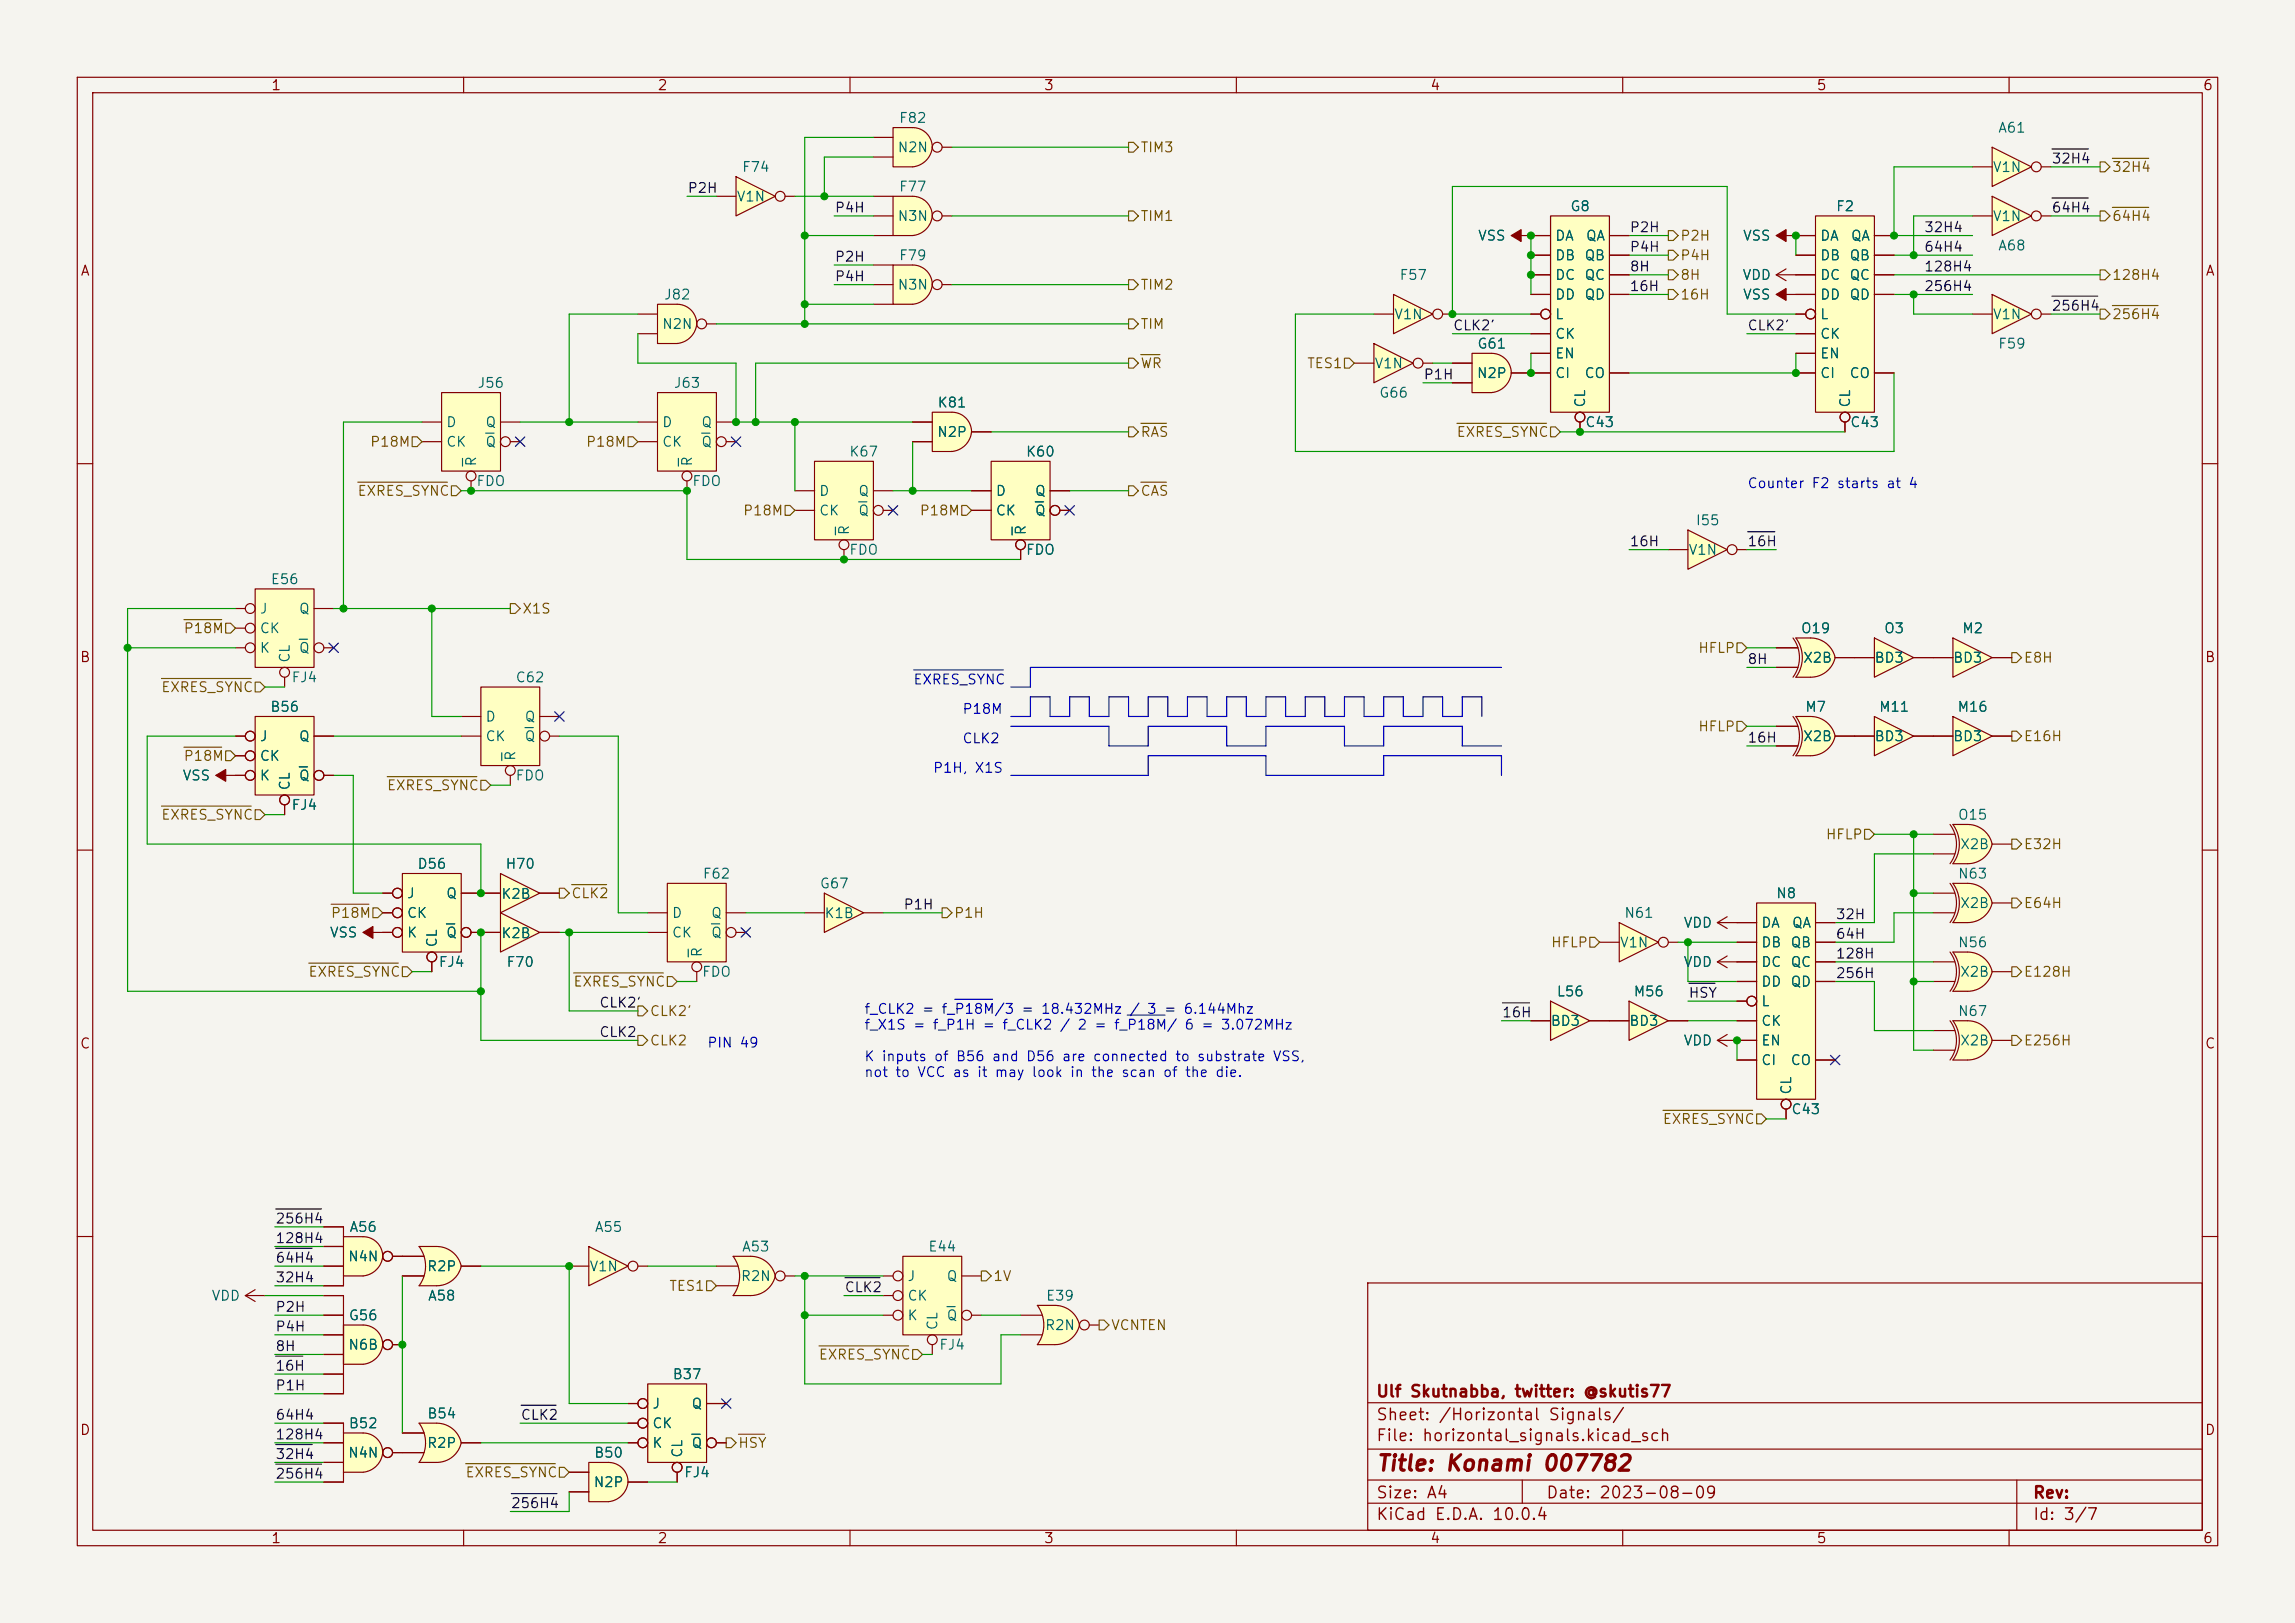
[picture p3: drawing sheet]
<svg xmlns="http://www.w3.org/2000/svg" width="297mm" height="210mm" viewBox="0 0 297 210" stroke-linecap="round" stroke-linejoin="round" font-family="sans-serif">
<defs><g id="words">
<text font-size="2" fill="#840000" x="178" y="190.8">Title: Konami 007782</text>
<g font-size="1.5" fill="#840000">
<text x="178" y="184.2">Sheet: /Horizontal Signals/</text>
<text x="178" y="181.2">Ulf Skutnabba, twitter: @skutis77</text>
<text x="178" y="186.9">File: horizontal_signals.kicad_sch</text>
<text x="178" y="197.1">KiCad E.D.A. 10.0.4</text>
<text x="178" y="194.3">Size: A4</text>
<text x="200" y="194.3">Date: 2023-08-09</text>
<text x="263" y="194.3">Rev:</text>
<text x="263" y="197.1">Id: 3/7</text>
</g>
<g font-size="1.3" fill="#840000">
<text x="35" y="12">1</text>
<text x="85" y="12">2</text>
<text x="135" y="12">3</text>
<text x="185" y="12">4</text>
<text x="235" y="12">5</text>
<text x="285" y="12">6</text>
<text x="10.3" y="36">A</text>
<text x="285.3" y="36">A</text>
<text x="10.3" y="86">B</text>
<text x="285.3" y="86">B</text>
<text x="10.3" y="136">C</text>
<text x="285.3" y="136">C</text>
<text x="10.3" y="186">D</text>
<text x="285.3" y="186">D</text>
<text x="35" y="200">1</text>
<text x="85" y="200">2</text>
<text x="135" y="200">3</text>
<text x="185" y="200">4</text>
<text x="235" y="200">5</text>
<text x="285" y="200">6</text>
</g>
<g font-size="1.3" fill="#006464">
<text x="116.3" y="16.2">F82</text>
<text x="258.5" y="17.5">A61</text>
<text x="95.9" y="22.6">F74</text>
<text x="116.1" y="20">N2N</text>
<text x="257.8" y="22.6">V1N</text>
<text x="95.2" y="26.4">V1N</text>
<text x="116.1" y="28.9">N3N</text>
<text x="116.3" y="25.1">F77</text>
<text x="203.1" y="27.6">G8</text>
<text x="237.5" y="27.6">F2</text>
<text x="257.8" y="28.9">V1N</text>
<text x="116.3" y="34">F79</text>
<text x="191.2" y="31.5">VSS</text>
<text x="201.2" y="31.5">DA</text>
<text x="201.2" y="34">DB</text>
<text x="205" y="34">QB</text>
<text x="205.1" y="31.5">QA</text>
<text x="225.5" y="31.5">VSS</text>
<text x="235.5" y="31.5">DA</text>
<text x="235.5" y="34">DB</text>
<text x="239.3" y="34">QB</text>
<text x="239.4" y="31.5">QA</text>
<text x="258.5" y="32.7">A68</text>
<text x="85.8" y="39.1">J82</text>
<text x="116.1" y="37.8">N3N</text>
<text x="180.3" y="41.6">V1N</text>
<text x="181" y="36.5">F57</text>
<text x="201.2" y="36.5">DC</text>
<text x="201.2" y="39.1">DD</text>
<text x="201.2" y="41.6">L</text>
<text x="205" y="36.5">QC</text>
<text x="205" y="39.1">QD</text>
<text x="225.4" y="36.5">VDD</text>
<text x="225.5" y="39.1">VSS</text>
<text x="235.5" y="36.5">DC</text>
<text x="235.5" y="39.1">DD</text>
<text x="235.5" y="41.6">L</text>
<text x="239.3" y="36.5">QC</text>
<text x="239.3" y="39.1">QD</text>
<text x="257.8" y="41.6">V1N</text>
<text x="85.6" y="42.9">N2N</text>
<text x="177.8" y="48">V1N</text>
<text x="191.1" y="45.4">G61</text>
<text x="201.2" y="44.2">CK</text>
<text x="201.2" y="46.7">EN</text>
<text x="235.5" y="44.2">CK</text>
<text x="235.5" y="46.7">EN</text>
<text x="258.5" y="45.4">F59</text>
<text x="61.7" y="50.5">J56</text>
<text x="87.1" y="50.5">J63</text>
<text x="121.2" y="53">K81</text>
<text x="178.4" y="51.8">G66</text>
<text x="191" y="49.2">N2P</text>
<text x="201.2" y="49.2">CI</text>
<text x="205" y="49.2">CO</text>
<text x="205.4" y="52.8" transform="rotate(-90 205.4 52.8)">CL</text>
<text x="235.5" y="49.2">CI</text>
<text x="239.3" y="49.2">CO</text>
<text x="239.7" y="52.8" transform="rotate(-90 239.7 52.8)">CL</text>
<text x="57.7" y="55.6">D</text>
<text x="57.7" y="58.1">CK</text>
<text x="62.7" y="55.6">Q</text>
<text x="62.7" y="58.1">Q</text>
<text x="85.6" y="55.6">D</text>
<text x="85.6" y="58.1">CK</text>
<text x="90.7" y="55.6">Q</text>
<text x="90.7" y="58.1">Q</text>
<text x="109.8" y="59.4">K67</text>
<text x="121.2" y="56.9">N2P</text>
<text x="132.7" y="59.4">K60</text>
<text x="205.1" y="55.6">C43</text>
<text x="239.4" y="55.6">C43</text>
<text x="61.6" y="63.2">FDO</text>
<text x="61.9" y="60.5" transform="rotate(-90 61.9 60.5)">R</text>
<text x="89.5" y="63.2">FDO</text>
<text x="89.9" y="60.5" transform="rotate(-90 89.9 60.5)">R</text>
<text x="105.9" y="64.5">D</text>
<text x="111" y="64.5">Q</text>
<text x="128.8" y="64.5">D</text>
<text x="133.8" y="64.5">Q</text>
<text x="105.9" y="67">CK</text>
<text x="110.2" y="69.3" transform="rotate(-90 110.2 69.3)">R</text>
<text x="111" y="67">Q</text>
<text x="128.8" y="67">CK</text>
<text x="133.1" y="69.3" transform="rotate(-90 133.1 69.3)">R</text>
<text x="133.8" y="67">Q</text>
<text x="219.4" y="68.3">I55</text>
<text x="34.9" y="75.9">E56</text>
<text x="109.8" y="72.1">FDO</text>
<text x="132.7" y="72.1">FDO</text>
<text x="218.4" y="72.1">V1N</text>
<text x="33.5" y="79.7">J</text>
<text x="33.5" y="82.3">CK</text>
<text x="38.6" y="79.7">Q</text>
<text x="233" y="82.3">O19</text>
<text x="243.7" y="82.3">O3</text>
<text x="253.8" y="82.3">M2</text>
<text x="33.5" y="84.8">K</text>
<text x="37.6" y="88.6">FJ4</text>
<text x="37.8" y="85.9" transform="rotate(-90 37.8 85.9)">CL</text>
<text x="38.6" y="84.8">Q</text>
<text x="66.6" y="88.6">C62</text>
<text x="233.3" y="86.1">X2B</text>
<text x="242.5" y="86.1">BD3</text>
<text x="252.7" y="86.1">BD3</text>
<text x="34.9" y="92.4">B56</text>
<text x="62.7" y="93.7">D</text>
<text x="67.8" y="93.7">Q</text>
<text x="233.5" y="92.4">M7</text>
<text x="243.1" y="92.4">M11</text>
<text x="253.2" y="92.4">M16</text>
<text x="23.5" y="101.3">VSS</text>
<text x="33.5" y="96.2">J</text>
<text x="33.5" y="98.8">CK</text>
<text x="33.5" y="101.3">K</text>
<text x="38.6" y="96.2">Q</text>
<text x="38.6" y="101.3">Q</text>
<text x="62.7" y="96.2">CK</text>
<text x="66.6" y="101.3">FDO</text>
<text x="67" y="98.6" transform="rotate(-90 67 98.6)">R</text>
<text x="67.8" y="96.2">Q</text>
<text x="233.3" y="96.2">X2B</text>
<text x="242.5" y="96.2">BD3</text>
<text x="252.7" y="96.2">BD3</text>
<text x="37.6" y="105.1">FJ4</text>
<text x="37.8" y="102.4" transform="rotate(-90 37.8 102.4)">CL</text>
<text x="253.3" y="106.4">O15</text>
<text x="53.9" y="112.7">D56</text>
<text x="65.3" y="112.7">H70</text>
<text x="253.6" y="110.2">X2B</text>
<text x="52.6" y="116.5">J</text>
<text x="52.6" y="119.1">CK</text>
<text x="57.6" y="116.5">Q</text>
<text x="64.8" y="116.6">K2B</text>
<text x="86.9" y="119.1">D</text>
<text x="90.9" y="114">F62</text>
<text x="91.9" y="119.1">Q</text>
<text x="106" y="115.3">G67</text>
<text x="106.6" y="119.1">K1B</text>
<text x="210.1" y="119.1">N61</text>
<text x="229.8" y="116.5">N8</text>
<text x="253.3" y="114">N63</text>
<text x="253.6" y="117.8">X2B</text>
<text x="42.6" y="121.6">VSS</text>
<text x="52.6" y="121.6">K</text>
<text x="56.7" y="125.4">FJ4</text>
<text x="56.9" y="122.7" transform="rotate(-90 56.9 122.7)">CL</text>
<text x="57.6" y="121.6">Q</text>
<text x="64.8" y="121.7">K2B</text>
<text x="65.5" y="125.4">F70</text>
<text x="86.9" y="121.6">CK</text>
<text x="91.1" y="124" transform="rotate(-90 91.1 124)">R</text>
<text x="91.9" y="121.6">Q</text>
<text x="209.5" y="122.9">V1N</text>
<text x="217.8" y="120.4">VDD</text>
<text x="217.8" y="125.4">VDD</text>
<text x="227.8" y="120.4">DA</text>
<text x="227.8" y="122.9">DB</text>
<text x="227.8" y="125.4">DC</text>
<text x="231.6" y="122.9">QB</text>
<text x="231.6" y="125.4">QC</text>
<text x="231.8" y="120.4">QA</text>
<text x="253.3" y="122.9">N56</text>
<text x="90.8" y="126.7">FDO</text>
<text x="201.4" y="129.2">L56</text>
<text x="211.3" y="129.2">M56</text>
<text x="227.8" y="128">DD</text>
<text x="227.8" y="130.5">L</text>
<text x="231.6" y="128">QD</text>
<text x="253.3" y="131.8">N67</text>
<text x="253.6" y="126.7">X2B</text>
<text x="200.6" y="133.1">BD3</text>
<text x="210.7" y="133.1">BD3</text>
<text x="217.8" y="135.6">VDD</text>
<text x="227.8" y="133.1">CK</text>
<text x="227.8" y="135.6">EN</text>
<text x="253.6" y="135.6">X2B</text>
<text x="227.8" y="138.1">CI</text>
<text x="231.6" y="138.1">CO</text>
<text x="232.1" y="141.7" transform="rotate(-90 232.1 141.7)">CL</text>
<text x="231.7" y="144.5">C43</text>
<text x="45.1" y="159.7">A56</text>
<text x="76.9" y="159.7">A55</text>
<text x="45" y="163.5">N4N</text>
<text x="55.2" y="164.8">R2P</text>
<text x="76.2" y="164.8">V1N</text>
<text x="95.8" y="166.1">R2N</text>
<text x="95.9" y="162.3">A53</text>
<text x="117.3" y="166.1">J</text>
<text x="120" y="162.3">E44</text>
<text x="122.4" y="166.1">Q</text>
<text x="27.3" y="168.6">VDD</text>
<text x="45" y="171.2">G56</text>
<text x="55.3" y="168.6">A58</text>
<text x="117.3" y="168.6">CK</text>
<text x="117.3" y="171.2">K</text>
<text x="121.6" y="172.2" transform="rotate(-90 121.6 172.2)">CL</text>
<text x="122.4" y="171.2">Q</text>
<text x="135.2" y="172.4">R2N</text>
<text x="135.3" y="168.6">E39</text>
<text x="45" y="175">N6B</text>
<text x="87" y="178.8">B37</text>
<text x="121.5" y="175">FJ4</text>
<text x="45" y="185.1">B52</text>
<text x="55.2" y="183.9">B54</text>
<text x="84.3" y="182.6">J</text>
<text x="84.3" y="185.1">CK</text>
<text x="89.4" y="182.6">Q</text>
<text x="45" y="188.9">N4N</text>
<text x="55.2" y="187.7">R2P</text>
<text x="76.8" y="188.9">B50</text>
<text x="84.3" y="187.7">K</text>
<text x="88.4" y="191.5">FJ4</text>
<text x="88.6" y="188.7" transform="rotate(-90 88.6 188.7)">CL</text>
<text x="89.4" y="187.7">Q</text>
<text x="76.7" y="192.7">N2P</text>
</g>
<g font-size="1.3" fill="#725600">
<text x="147.5" y="20">TIM3</text>
<text x="273.2" y="22.6">32H4</text>
<text x="147.5" y="28.9">TIM1</text>
<text x="273.2" y="28.9">64H4</text>
<text x="217.4" y="31.5">P2H</text>
<text x="217.4" y="34">P4H</text>
<text x="147.5" y="37.8">TIM2</text>
<text x="217.4" y="36.5">8H</text>
<text x="217.4" y="39.1">16H</text>
<text x="273.2" y="41.6">256H4</text>
<text x="273.2" y="36.5">128H4</text>
<text x="147.5" y="42.9">TIM</text>
<text x="147.5" y="48">WR</text>
<text x="169.1" y="48">TES1</text>
<text x="47.8" y="58.1">P18M</text>
<text x="75.7" y="58.1">P18M</text>
<text x="147.5" y="56.9">RAS</text>
<text x="188.4" y="56.9">EXRES_SYNC</text>
<text x="46.2" y="64.5">EXRES_SYNC</text>
<text x="147.5" y="64.5">CAS</text>
<text x="96.1" y="67">P18M</text>
<text x="118.9" y="67">P18M</text>
<text x="23.7" y="82.3">P18M</text>
<text x="67.5" y="79.7">X1S</text>
<text x="20.8" y="89.9">EXRES_SYNC</text>
<text x="219.7" y="84.8">HFLP</text>
<text x="261.8" y="86.1">E8H</text>
<text x="219.7" y="95">HFLP</text>
<text x="23.7" y="98.8">P18M</text>
<text x="261.8" y="96.2">E16H</text>
<text x="20.8" y="106.4">EXRES_SYNC</text>
<text x="50" y="102.6">EXRES_SYNC</text>
<text x="236.2" y="108.9">HFLP</text>
<text x="261.8" y="110.2">E32H</text>
<text x="42.7" y="119.1">P18M</text>
<text x="73.9" y="116.5">CLK2</text>
<text x="123.4" y="119.1">P1H</text>
<text x="261.8" y="117.8">E64H</text>
<text x="200.6" y="122.9">HFLP</text>
<text x="39.8" y="126.7">EXRES_SYNC</text>
<text x="74.1" y="128">EXRES_SYNC</text>
<text x="84" y="131.8">CLK2'</text>
<text x="261.8" y="126.7">E128H</text>
<text x="84" y="135.6">CLK2</text>
<text x="261.8" y="135.6">E256H</text>
<text x="215.1" y="145.8">EXRES_SYNC</text>
<text x="86.5" y="167.3">TES1</text>
<text x="128.5" y="166.1">1V</text>
<text x="143.7" y="172.4">VCNTEN</text>
<text x="105.9" y="176.2">EXRES_SYNC</text>
<text x="60.1" y="191.5">EXRES_SYNC</text>
<text x="95.4" y="187.7">HSY</text>
</g>
<g font-size="1.3" fill="#0f0f0f">
<text x="265.4" y="21.5">32H4</text>
<text x="88.9" y="25.3">P2H</text>
<text x="107.9" y="27.8">P4H</text>
<text x="265.4" y="27.8">64H4</text>
<text x="107.9" y="34.2">P2H</text>
<text x="210.8" y="35.4">8H</text>
<text x="210.8" y="30.4">P2H</text>
<text x="210.8" y="32.9">P4H</text>
<text x="248.9" y="35.4">128H4</text>
<text x="248.9" y="32.9">64H4</text>
<text x="248.9" y="30.4">32H4</text>
<text x="107.9" y="36.7">P4H</text>
<text x="210.8" y="38">16H</text>
<text x="248.9" y="38">256H4</text>
<text x="265.4" y="40.5">256H4</text>
<text x="188" y="43.1">CLK2'</text>
<text x="226.1" y="43.1">CLK2'</text>
<text x="184.1" y="49.4">P1H</text>
<text x="210.8" y="71">16H</text>
<text x="226.1" y="71">16H</text>
<text x="226.1" y="86.2">8H</text>
<text x="226.1" y="96.4">16H</text>
<text x="116.8" y="118">P1H</text>
<text x="237.5" y="119.3">32H</text>
<text x="237.5" y="121.8">64H</text>
<text x="237.5" y="124.3">128H</text>
<text x="77.5" y="130.7">CLK2'</text>
<text x="194.3" y="132">16H</text>
<text x="218.4" y="129.4">HSY</text>
<text x="237.5" y="126.9">256H</text>
<text x="77.5" y="134.5">CLK2</text>
<text x="35.6" y="158.6">256H4</text>
<text x="35.6" y="161.2">128H4</text>
<text x="35.6" y="166.2">32H4</text>
<text x="35.6" y="163.7">64H4</text>
<text x="109.2" y="167.5">CLK2</text>
<text x="35.6" y="170.1">P2H</text>
<text x="35.6" y="172.6">P4H</text>
<text x="35.6" y="175.1">8H</text>
<text x="35.6" y="177.7">16H</text>
<text x="35.6" y="180.2">P1H</text>
<text x="35.6" y="184">64H4</text>
<text x="67.3" y="184">CLK2</text>
<text x="35.6" y="186.6">128H4</text>
<text x="35.6" y="191.6">256H4</text>
<text x="35.6" y="189.1">32H4</text>
<text x="66" y="195.5">256H4</text>
</g>
<g font-size="1.3" fill="#0000c2">
<text x="226.1" y="63.5">Counter F2 starts at 4</text>
<text x="118.1" y="88.9">EXRES_SYNC</text>
<text x="124.5" y="92.7">P18M</text>
<text x="120.6" y="100.3">P1H, X1S</text>
<text x="124.5" y="96.5">CLK2</text>
<text x="111.8" y="131.5">f_CLK2 = f_P18M/3 = 18.432MHz / 3 = 6.144Mhz</text>
<text x="91.4" y="135.9">PIN 49</text>
<text x="111.8" y="133.5">f_X1S = f_P1H = f_CLK2 / 2 = f_P18M/ 6 = 3.072MHz</text>
<text x="111.8" y="137.6">K inputs of B56 and D56 are connected to substrate VSS,</text>
<text x="111.8" y="139.7">not to VCC as it may look in the scan of the die.</text>
</g>
</g></defs>
<path d="M0 0h297v210h-297z" fill="#f5f4ef" stroke="#f5f4ef" stroke-width=".13"/>
<g fill="none" stroke="#840000" stroke-width=".15">
<path d="M10 10h277v190h-277zM12 12h273v186h-273zM60 10v2M110 10v2M160 10v2M210 10v2M260 10v2M10 60h2M285 60h2M10 110h2M222.2 119.4l1.3 .7M222.2 119.4h2.6"/>
<path d="M223.5 118.6l-1.3 .8M285 110h2M10 160h2M177 166h108v32h-108zM285 160h2M60 198v2M110 198v2M160 198v2M177 194.5h108M177 191.5h108M177 187.5h108M177 181.5h108"/>
<path d="M197 191.5v3M210 198v2M260 198v2M261 191.5v6.5"/>
</g>
<path d="M57.1 50.8h7.7v10.2h-7.7z" fill="#ffffc2"/>
<g fill="none" stroke="#840000" stroke-width=".15">
<path d="M54.6 54.6h2.5M54.6 57.2h2.5M57.1 50.8h7.7v10.2h-7.7zM64.8 54.6h2.5M66 57.2h1.3M61 62.2v1.3"/>
<circle cx="65.4" cy="57.1" r=".63"/>
<circle cx="61" cy="61.6" r=".63"/>
</g>
<path d="M59.9 59.3v1M62.9 56h1" fill="none" stroke="#006464" stroke-width=".15"/>
<path d="M33 92.7h7.6v10.2h-7.6z" fill="#ffffc2"/>
<g fill="none" stroke="#840000" stroke-width=".15">
<path d="M30.5 95.3h1.2M30.5 97.8h1.2M33 92.7h7.6v10.2h-7.6zM40.6 95.3h2.6M30.5 100.3h1.2M36.8 104.1v1.3M41.9 100.3h1.3"/>
<circle cx="32.4" cy="97.8" r=".63"/>
<circle cx="32.4" cy="95.2" r=".63"/>
<circle cx="32.4" cy="100.3" r=".63"/>
<circle cx="36.8" cy="103.5" r=".63"/>
<circle cx="41.3" cy="100.3" r=".63"/>
</g>
<path d="M38.7 99.2h1.1" fill="none" stroke="#006464" stroke-width=".15"/>
<path d="M180.3 38.1l5.1 2.5-5.1 2.6z" fill="#ffffc2"/>
<g fill="none" stroke="#840000" stroke-width=".15">
<path d="M180.3 38.1l5.1 2.5-5.1 2.6zM177.8 40.6h2.5M186.7 40.6h1.3M27.9 100.3h2.6"/>
<circle cx="186.1" cy="40.6" r=".63"/>
</g>
<path d="M27.9 100.3l1.3-.7v1.5z" fill="#840000" stroke="#840000" stroke-width=".15"/>
<path d="M87.4 41.6l2.8 .3a2.82 2.82 0 0 1-2.6 2.6z" fill="#ffffc2" stroke="#ffffc2" stroke-width=".13"/>
<path d="M85.1 39.4h2.5v5.1h-2.5z" fill="#ffffc2"/>
<path d="M87.6 39.4a2.54 2.54 0 0 1 2.6 2.5h-2.6z" fill="#ffffc2" stroke="#ffffc2" stroke-width=".13"/>
<g fill="none" stroke="#840000" stroke-width=".15">
<path d="M85.1 39.4h2.5a2.51 2.51 0 0 1 2.5 2.1 2.51 2.51 0 0 1-1.8 2.8l-.7 .2h-2.5zM82.5 40.6h2.6M82.5 43.2h2.6M91.4 41.9h1.3"/>
<circle cx="90.8" cy="41.9" r=".63"/>
</g>
<path d="M64.8 118.1l5 2.6-5 2.5z" fill="#ffffc2"/>
<path d="M64.8 118.1l5 2.6-5 2.5zM62.2 120.7h2.6M69.8 120.7h2.6" fill="none" stroke="#840000" stroke-width=".15"/>
<path d="M64.8 113l5 2.6-5 2.5z" fill="#ffffc2"/>
<path d="M62.2 115.6h2.6M64.8 113l5 2.6-5 2.5zM69.8 115.6h2.6" fill="none" stroke="#840000" stroke-width=".15"/>
<path d="M85.1 50.8h7.6v10.2h-7.6z" fill="#ffffc2"/>
<g fill="none" stroke="#840000" stroke-width=".15">
<path d="M82.5 54.6h2.6M82.5 57.2h2.6M85.1 50.8h7.6v10.2h-7.6zM92.7 54.6h2.5M94 57.2h1.2M88.9 62.2v1.3M47 120.7h2.5"/>
<circle cx="93.3" cy="57.1" r=".63"/>
<circle cx="88.9" cy="61.6" r=".63"/>
</g>
<path d="M87.8 59.3v1M90.8 56h1.1" fill="none" stroke="#006464" stroke-width=".15"/>
<path d="M47 120.7l1.3-.8v1.5z" fill="#840000" stroke="#840000" stroke-width=".15"/>
<path d="M200.7 27.9h7.6v25.4h-7.6z" fill="#ffffc2"/>
<g fill="none" stroke="#840000" stroke-width=".15">
<path d="M198.1 30.5h2.6M198.1 33h2.6M198.1 35.6h2.6M198.1 38.1h2.6M200.7 27.9h7.6v25.4h-7.6zM208.3 30.5h2.5M208.3 33h2.5M208.3 35.6h2.5M208.3 38.1h2.5M198.1 40.6h1.3M198.1 43.2h2.6M198.1 45.7h2.6"/>
<path d="M198.1 48.3h2.6M204.5 54.6v1.3M208.3 48.3h2.5"/>
<circle cx="200" cy="40.6" r=".63"/>
<circle cx="204.5" cy="54" r=".63"/>
</g>
<path d="M62.2 88.9h7.6v10.2h-7.6z" fill="#ffffc2"/>
<g fill="none" stroke="#840000" stroke-width=".15">
<path d="M59.7 92.7h2.5M59.7 95.3h2.5M62.2 88.9h7.6v10.2h-7.6zM69.8 92.7h2.6M71.1 95.3h1.3M66 100.3v1.3"/>
<circle cx="66" cy="99.7" r=".63"/>
<circle cx="70.5" cy="95.2" r=".63"/>
</g>
<path d="M64.9 97.4v1M67.9 94.1h1.1" fill="none" stroke="#006464" stroke-width=".15"/>
<path d="M86.4 114.3h7.6v10.2h-7.6z" fill="#ffffc2"/>
<g fill="none" stroke="#840000" stroke-width=".15">
<path d="M83.8 118.1h2.6M86.4 114.3h7.6v10.2h-7.6zM94 118.1h2.5M83.8 120.7h2.6M90.2 125.7v1.3M95.2 120.7h1.3"/>
<circle cx="90.2" cy="125.1" r=".63"/>
<circle cx="94.6" cy="120.6" r=".63"/>
</g>
<path d="M92.1 119.5h1M89.1 122.8v1" fill="none" stroke="#006464" stroke-width=".15"/>
<path d="M52.1 113h7.6v10.2h-7.6z" fill="#ffffc2"/>
<g fill="none" stroke="#840000" stroke-width=".15">
<path d="M49.5 115.6h1.3M49.5 118.1h1.3M52.1 113h7.6v10.2h-7.6zM59.7 115.6h2.5M49.5 120.7h1.3M55.9 124.5v1.2M61 120.7h1.2"/>
<circle cx="51.4" cy="118.1" r=".63"/>
<circle cx="51.4" cy="115.6" r=".63"/>
<circle cx="51.4" cy="120.6" r=".63"/>
<circle cx="55.9" cy="123.8" r=".63"/>
<circle cx="60.3" cy="120.6" r=".63"/>
</g>
<path d="M57.8 119.5h1.1" fill="none" stroke="#006464" stroke-width=".15"/>
<g fill="#ffffc2">
<path d="M252.7 123.2h1.9z"/>
<path d="M252.7 123.2h1.9v5.1h-1.9a4.3 4.3 0 0 0 0-5.1z"/>
</g>
<g fill="#ffffc2" stroke="#ffffc2" stroke-width=".13">
<path d="M254.6 125l3.2 .7a3.2 3.2 0 0 1-3.2 2.6z"/>
<path d="M254.6 123.2a3.3 3.3 0 0 1 3.2 2.5l-3.2 .7z"/>
<path d="M192.8 48l2.8 .3a2.82 2.82 0 0 1-2.6 2.5z"/>
</g>
<path d="M250.2 124.5h2.8M250.2 127h2.8M252.4 123.2a4.3 4.3 0 0 1 0 5.1M257.8 125.7a3.2 3.2 0 0 1-3.2 2.6M257.8 125.7h2.5M257.8 125.7a3.3 3.3 0 0 0-3.2-2.5h-1.9a4.3 4.3 0 0 1 0 5.1" fill="none" stroke="#840000" stroke-width=".15"/>
<path d="M252.7 128.3h1.9z" fill="#840000" stroke="#840000" stroke-width=".15"/>
<path d="M190.5 45.7h2.5v5.1h-2.5z" fill="#ffffc2"/>
<path d="M193 45.7a2.54 2.54 0 0 1 2.6 2.6h-2.6z" fill="#ffffc2" stroke="#ffffc2" stroke-width=".13"/>
<path d="M188 47h2.5M188 49.5h2.5M190.5 45.7h2.5a2.51 2.51 0 0 1 2.5 2.2 2.51 2.51 0 0 1-1.7 2.7l-.8 .2h-2.5zM195.6 48.3h2.5" fill="none" stroke="#840000" stroke-width=".15"/>
<path d="M177.8 44.5l5.1 2.5-5.1 2.5z" fill="#ffffc2"/>
<g fill="none" stroke="#840000" stroke-width=".15">
<path d="M175.3 47h2.5M177.8 44.5l5.1 2.5-5.1 2.5zM184.1 47h1.3"/>
<circle cx="183.5" cy="47" r=".63"/>
</g>
<path d="M134.2 168.9h2.3" fill="none" stroke="#ffffc2" stroke-width=".13"/>
<path d="M134.2 168.9h2.3v5.1h-2.3a4.3 4.3 0 0 0 0-5.1z" fill="#ffffc2"/>
<g fill="#ffffc2" stroke="#ffffc2" stroke-width=".13">
<path d="M136.5 170.7l3.2 .8a3.2 3.2 0 0 1-3.2 2.5z"/>
<path d="M136.5 168.9a3.2 3.2 0 0 1 3.2 2.5l-3.2 .8z"/>
</g>
<g fill="none" stroke="#840000" stroke-width=".15">
<path d="M132.1 170.2h2.8M132.1 172.7h2.8M136.5 174a3.3 3.3 0 0 0 3.2-2.6 3.2 3.2 0 0 0-3.2-2.5h-2.3a4.3 4.3 0 0 1 0 5.1M141 171.5h1.2"/>
<circle cx="140.3" cy="171.4" r=".63"/>
</g>
<path d="M134.2 174h2.3z" fill="#840000" stroke="#840000" stroke-width=".15"/>
<g fill="#ffffc2">
<path d="M252.7 132.1h1.9z"/>
<path d="M252.7 132.1h1.9v5.1h-1.9a4.3 4.3 0 0 0 0-5.1z"/>
</g>
<g fill="#ffffc2" stroke="#ffffc2" stroke-width=".13">
<path d="M254.6 133.9l3.2 .7a3.2 3.2 0 0 1-3.2 2.6z"/>
<path d="M254.6 132.1a3.3 3.3 0 0 1 3.2 2.5l-3.2 .7z"/>
</g>
<path d="M250.2 133.4h2.8M250.2 135.9h2.8M252.4 132.1a4.3 4.3 0 0 1 0 5.1M257.8 134.6a3.2 3.2 0 0 1-3.2 2.6M257.8 134.6h2.5M257.8 134.6a3.3 3.3 0 0 0-3.2-2.5h-1.9a4.3 4.3 0 0 1 0 5.1" fill="none" stroke="#840000" stroke-width=".15"/>
<path d="M252.7 137.2h1.9z" fill="#840000" stroke="#840000" stroke-width=".15"/>
<path d="M252.7 82.6l5.1 2.5-5.1 2.5z" fill="#ffffc2"/>
<path d="M250.2 85.1h2.5M252.7 82.6l5.1 2.5-5.1 2.5zM257.8 85.1h2.5" fill="none" stroke="#840000" stroke-width=".15"/>
<path d="M116.8 162.6h7.7v10.1h-7.7z" fill="#ffffc2"/>
<g fill="none" stroke="#840000" stroke-width=".15">
<path d="M114.3 165.1h1.3M114.3 167.6h1.3M114.3 170.2h1.3M116.8 162.6h7.7v10.1h-7.7zM120.6 174v1.3M124.5 165.1h2.5M125.7 170.2h1.3"/>
<circle cx="116.2" cy="170.2" r=".63"/>
<circle cx="116.2" cy="165.1" r=".63"/>
<circle cx="116.2" cy="167.6" r=".63"/>
<circle cx="120.6" cy="173.4" r=".63"/>
<circle cx="125.1" cy="170.2" r=".63"/>
</g>
<path d="M122.5 169.1h1.1" fill="none" stroke="#006464" stroke-width=".15"/>
<path d="M252.7 92.7l5.1 2.6-5.1 2.5z" fill="#ffffc2"/>
<path d="M250.2 95.3h2.5M252.7 92.7l5.1 2.6-5.1 2.5zM257.8 95.3h2.5" fill="none" stroke="#840000" stroke-width=".15"/>
<path d="M94.9 162.6h2.3" fill="none" stroke="#ffffc2" stroke-width=".13"/>
<path d="M94.9 162.6h2.3v5h-2.3a4.3 4.3 0 0 0 0-5z" fill="#ffffc2"/>
<g fill="#ffffc2" stroke="#ffffc2" stroke-width=".13">
<path d="M97.2 164.4l3.1 .7a3.2 3.2 0 0 1-3.1 2.5z"/>
<path d="M97.2 162.6a3.2 3.2 0 0 1 3.1 2.5l-3.1 .7z"/>
</g>
<g fill="none" stroke="#840000" stroke-width=".15">
<path d="M92.7 163.8h2.8M92.7 166.4h2.8M94.9 162.6h2.3a3.1 3.1 0 0 1 3.1 2.6 3.2 3.2 0 0 1-3.1 2.4M94.9 162.6a4.3 4.3 0 0 1 0 5M101.6 165.1h1.3"/>
<circle cx="101" cy="165.1" r=".63"/>
</g>
<path d="M94.9 167.6h2.3z" fill="#840000" stroke="#840000" stroke-width=".15"/>
<g fill="#ffffc2">
<path d="M252.7 106.7h1.9z"/>
<path d="M252.7 106.7h1.9v5.1h-1.9a4.3 4.3 0 0 0 0-5.1z"/>
</g>
<g fill="#ffffc2" stroke="#ffffc2" stroke-width=".13">
<path d="M254.6 108.5l3.2 .7a3.2 3.2 0 0 1-3.2 2.6z"/>
<path d="M254.6 106.7a3.3 3.3 0 0 1 3.2 2.5l-3.2 .7z"/>
</g>
<path d="M195.6 30.5h2.5M250.2 108h2.8M250.2 110.5h2.8M252.4 106.7a4.3 4.3 0 0 1 0 5.1M257.8 109.2a3.2 3.2 0 0 1-3.2 2.6M257.8 109.2h2.5M257.8 109.2a3.3 3.3 0 0 0-3.2-2.5h-1.9a4.3 4.3 0 0 1 0 5.1" fill="none" stroke="#840000" stroke-width=".15"/>
<g fill="#840000" stroke="#840000" stroke-width=".15">
<path d="M252.7 111.8h1.9z"/>
<path d="M195.6 30.5l1.2-.8v1.5z"/>
</g>
<g fill="#ffffc2">
<path d="M252.7 114.3h1.9z"/>
<path d="M252.7 114.3h1.9v5.1h-1.9a4.3 4.3 0 0 0 0-5.1z"/>
</g>
<g fill="#ffffc2" stroke="#ffffc2" stroke-width=".13">
<path d="M254.6 116.1l3.2 .7a3.2 3.2 0 0 1-3.2 2.6z"/>
<path d="M254.6 114.3a3.3 3.3 0 0 1 3.2 2.5l-3.2 .7z"/>
</g>
<path d="M250.2 115.6h2.8M250.2 118.1h2.8M252.4 114.3a4.3 4.3 0 0 1 0 5.1M257.8 116.8a3.2 3.2 0 0 1-3.2 2.6M257.8 116.8h2.5M257.8 116.8a3.3 3.3 0 0 0-3.2-2.5h-1.9a4.3 4.3 0 0 1 0 5.1" fill="none" stroke="#840000" stroke-width=".15"/>
<path d="M252.7 119.4h1.9z" fill="#840000" stroke="#840000" stroke-width=".15"/>
<path d="M106.7 115.6l5.1 2.5-5.1 2.6z" fill="#ffffc2"/>
<path d="M104.1 118.1h2.6M106.7 115.6l5.1 2.5-5.1 2.6zM111.8 118.1h2.5" fill="none" stroke="#840000" stroke-width=".15"/>
<path d="M83.8 179.1h7.6v10.1h-7.6z" fill="#ffffc2"/>
<g fill="none" stroke="#840000" stroke-width=".15">
<path d="M83.8 179.1h7.6v10.1h-7.6zM81.3 181.6h1.2M81.3 184.2h1.2M81.3 186.7h1.2M87.6 190.5v1.3M91.4 181.6h2.6M92.7 186.7h1.3"/>
<circle cx="83.2" cy="181.6" r=".63"/>
<circle cx="83.2" cy="184.1" r=".63"/>
<circle cx="83.2" cy="186.7" r=".63"/>
<circle cx="87.6" cy="189.9" r=".63"/>
<circle cx="92.1" cy="186.7" r=".63"/>
</g>
<path d="M89.5 185.6h1.1" fill="none" stroke="#006464" stroke-width=".15"/>
<path d="M242.6 92.7l5 2.6-5 2.5z" fill="#ffffc2"/>
<path d="M240 95.3h2.6M242.6 92.7l5 2.6-5 2.5zM247.6 95.3h2.6" fill="none" stroke="#840000" stroke-width=".15"/>
<path d="M95.2 22.9l5.1 2.5-5.1 2.5z" fill="#ffffc2"/>
<g fill="none" stroke="#840000" stroke-width=".15">
<path d="M92.7 25.4h2.5M95.2 22.9l5.1 2.5-5.1 2.5zM101.6 25.4h1.3"/>
<circle cx="101" cy="25.4" r=".63"/>
</g>
<path d="M242.6 82.6l5 2.5-5 2.5z" fill="#ffffc2"/>
<path d="M240 85.1h2.6M242.6 82.6l5 2.5-5 2.5zM247.6 85.1h2.6" fill="none" stroke="#840000" stroke-width=".15"/>
<g fill="#ffffc2">
<path d="M232.4 82.6h1.9z"/>
<path d="M232.4 82.6h1.9v5h-1.9a4.3 4.3 0 0 0 0-5z"/>
</g>
<g fill="#ffffc2" stroke="#ffffc2" stroke-width=".13">
<path d="M234.3 84.4l3.2 .7a3.2 3.2 0 0 1-3.2 2.5z"/>
<path d="M234.3 82.6a3.2 3.2 0 0 1 3.2 2.5l-3.2 .7z"/>
</g>
<path d="M229.9 83.8h2.8M229.9 86.4h2.8M232 82.6a4.3 4.3 0 0 1 0 5M237.5 85.1a3.2 3.2 0 0 1-3.2 2.5M237.5 85.1h2.5M237.5 85.1a3.2 3.2 0 0 0-3.2-2.5h-1.9a4.3 4.3 0 0 1 0 5" fill="none" stroke="#840000" stroke-width=".15"/>
<path d="M232.4 87.6h1.9z" fill="#840000" stroke="#840000" stroke-width=".15"/>
<path d="M218.4 68.6l5.1 2.5-5.1 2.6z" fill="#ffffc2"/>
<g fill="none" stroke="#840000" stroke-width=".15">
<path d="M215.9 71.1h2.5M218.4 68.6l5.1 2.5-5.1 2.6zM224.8 71.1h1.3"/>
<circle cx="224.2" cy="71.1" r=".63"/>
</g>
<g fill="#ffffc2">
<path d="M232.4 92.7h1.9z"/>
<path d="M232.4 92.7h1.9v5.1h-1.9a4.3 4.3 0 0 0 0-5.1z"/>
</g>
<g fill="#ffffc2" stroke="#ffffc2" stroke-width=".13">
<path d="M234.3 94.5l3.2 .8a3.2 3.2 0 0 1-3.2 2.5z"/>
<path d="M234.3 92.7a3.2 3.2 0 0 1 3.2 2.5l-3.2 .8z"/>
</g>
<path d="M229.9 94h2.8M229.9 96.5h2.8M232 92.7a4.3 4.3 0 0 1 0 5.1M237.5 95.3a3.2 3.2 0 0 1-3.2 2.5M237.5 95.3h2.5M237.5 95.2a3.2 3.2 0 0 0-3.2-2.5h-1.9a4.3 4.3 0 0 1 0 5.1" fill="none" stroke="#840000" stroke-width=".15"/>
<path d="M232.4 97.8h1.9z" fill="#840000" stroke="#840000" stroke-width=".15"/>
<path d="M257.8 19.1l5.1 2.5-5.1 2.5z" fill="#ffffc2"/>
<g fill="none" stroke="#840000" stroke-width=".15">
<path d="M257.8 19.1l5.1 2.5-5.1 2.5zM255.3 21.6h2.5M264.2 21.6h1.2"/>
<circle cx="263.5" cy="21.6" r=".63"/>
</g>
<path d="M257.8 25.4l5.1 2.5-5.1 2.6z" fill="#ffffc2"/>
<g fill="none" stroke="#840000" stroke-width=".15">
<path d="M255.3 27.9h2.5M257.8 25.4l5.1 2.5-5.1 2.6zM264.2 27.9h1.2"/>
<circle cx="263.5" cy="27.9" r=".63"/>
</g>
<path d="M54.2 166.4h2.3" fill="none" stroke="#ffffc2" stroke-width=".13"/>
<path d="M54.2 161.3h2.3v5.1h-2.3a4.3 4.3 0 0 0 0-5.1z" fill="#ffffc2"/>
<g fill="#ffffc2" stroke="#ffffc2" stroke-width=".13">
<path d="M56.5 161.3a3.2 3.2 0 0 1 3.2 2.5l-3.2 .7z"/>
<path d="M56.5 163.1l3.2 .7a3.3 3.3 0 0 1-3.2 2.6z"/>
<path d="M46.7 162.3l2.8 .3a2.82 2.82 0 0 1-2.5 2.5z"/>
</g>
<path d="M52.1 165.1h2.8M52.1 162.6h2.8M54.2 161.3a4.3 4.3 0 0 1 0 5.1h2.3a3.3 3.3 0 0 0 3.2-2.6M56.5 161.3a3.2 3.2 0 0 1 3.2 2.5M59.7 163.8h2.5" fill="none" stroke="#840000" stroke-width=".15"/>
<path d="M54.2 161.3h2.3z" fill="#840000" stroke="#840000" stroke-width=".15"/>
<path d="M44.4 160h2.6v5.1h-2.6z" fill="#ffffc2"/>
<g fill="#ffffc2" stroke="#ffffc2" stroke-width=".13">
<path d="M47 160a2.54 2.54 0 0 1 2.5 2.6h-2.5z"/>
<path d="M78.5 191.5l2.8 .3a2.82 2.82 0 0 1-2.6 2.5z"/>
</g>
<g fill="none" stroke="#840000" stroke-width=".15">
<path d="M41.9 158.8h2.5v1.2M41.9 161.3h2.5M41.9 163.8h2.5M44.4 160h2.6a2.51 2.51 0 0 1 2.5 2.2 2.51 2.51 0 0 1-1.8 2.7l-.7 .2h-2.6zM44.4 165.1v1.3h-2.5M50.8 162.6h1.3"/>
<circle cx="50.2" cy="162.6" r=".63"/>
</g>
<path d="M76.2 189.2h2.5v5.1h-2.5z" fill="#ffffc2"/>
<path d="M78.7 189.2a2.54 2.54 0 0 1 2.6 2.6h-2.6z" fill="#ffffc2" stroke="#ffffc2" stroke-width=".13"/>
<path d="M73.7 190.5h2.5M73.7 193h2.5M76.2 189.2h2.5a2.51 2.51 0 0 1 2.5 2.2 2.51 2.51 0 0 1-1.7 2.7l-.8 .2h-2.5zM81.3 191.8h2.5" fill="none" stroke="#840000" stroke-width=".15"/>
<path d="M54.2 184.2h2.3" fill="none" stroke="#ffffc2" stroke-width=".13"/>
<path d="M54.2 184.2h2.3v5h-2.3a4.3 4.3 0 0 0 0-5z" fill="#ffffc2"/>
<g fill="#ffffc2" stroke="#ffffc2" stroke-width=".13">
<path d="M56.5 186l3.2 .7a3.2 3.2 0 0 1-3.2 2.5z"/>
<path d="M56.5 184.2a3.3 3.3 0 0 1 3.2 2.5l-3.2 .7z"/>
</g>
<path d="M52.1 185.4h2.8M52.1 188h2.8M59.7 186.7a3.2 3.2 0 0 1-3.2 2.5M59.7 186.7h2.5M59.7 186.7a3.3 3.3 0 0 0-3.2-2.5h-2.3a4.3 4.3 0 0 1 0 5" fill="none" stroke="#840000" stroke-width=".15"/>
<path d="M54.2 189.2h2.3z" fill="#840000" stroke="#840000" stroke-width=".15"/>
<path d="M257.8 38.1l5.1 2.5-5.1 2.6z" fill="#ffffc2"/>
<g fill="none" stroke="#840000" stroke-width=".15">
<path d="M229.9 35.6l1.2 .7M229.9 35.6h2.5M229.9 30.5h2.5M231.1 34.8l-1.2 .8M257.8 38.1l5.1 2.5-5.1 2.6zM255.3 40.6h2.5M264.2 40.6h1.2"/>
<circle cx="263.5" cy="40.6" r=".63"/>
</g>
<path d="M229.9 30.5l1.2-.8v1.5z" fill="#840000" stroke="#840000" stroke-width=".15"/>
<path d="M234.9 27.9h7.7v25.4h-7.7z" fill="#ffffc2"/>
<g fill="none" stroke="#840000" stroke-width=".15">
<path d="M229.9 38.1h5M232.4 30.5h2.5M232.4 33h2.5M232.4 35.6h2.5M234.9 27.9h7.7v25.4h-7.7zM242.6 30.5h2.5M242.6 33h2.5M242.6 35.6h2.5M242.6 38.1h2.5M232.4 40.6h1.3M232.4 43.2h2.5M232.4 45.7h2.5"/>
<path d="M232.4 48.3h2.5M238.8 54.6v1.3M242.6 48.3h2.5"/>
<circle cx="234.3" cy="40.6" r=".63"/>
<circle cx="238.8" cy="54" r=".63"/>
</g>
<path d="M229.9 38.1l1.2-.8v1.6z" fill="#840000" stroke="#840000" stroke-width=".15"/>
<path d="M117.8 27.7l2.8 .2a2.82 2.82 0 0 1-2.5 2.6z" fill="#ffffc2" stroke="#ffffc2" stroke-width=".13"/>
<path d="M115.6 25.4h2.5v5.1h-2.5z" fill="#ffffc2"/>
<g fill="#ffffc2" stroke="#ffffc2" stroke-width=".13">
<path d="M118.1 25.4a2.54 2.54 0 0 1 2.5 2.5h-2.5z"/>
<path d="M117.8 18.8l2.8 .3a2.82 2.82 0 0 1-2.5 2.5z"/>
</g>
<g fill="none" stroke="#840000" stroke-width=".15">
<path d="M113 25.4h2.6M113 27.9h2.6M113 30.5h2.6M115.6 25.4h2.5a2.51 2.51 0 0 1 2.5 2.1 2.51 2.51 0 0 1-1.8 2.8l-.7 .2h-2.5zM121.9 27.9h1.3"/>
<circle cx="121.3" cy="27.9" r=".63"/>
</g>
<path d="M115.6 16.5h2.5v5.1h-2.5z" fill="#ffffc2"/>
<g fill="#ffffc2" stroke="#ffffc2" stroke-width=".13">
<path d="M118.1 16.5a2.54 2.54 0 0 1 2.5 2.6h-2.5z"/>
<path d="M46.7 187.7l2.8 .3a2.82 2.82 0 0 1-2.5 2.5z"/>
</g>
<g fill="none" stroke="#840000" stroke-width=".15">
<path d="M113 17.8h2.6M115.6 16.5h2.5a2.51 2.51 0 0 1 2.5 2.2 2.51 2.51 0 0 1-1.8 2.7l-.7 .2h-2.5zM121.9 19.1h1.3M113 20.3h2.6"/>
<circle cx="121.3" cy="19" r=".63"/>
</g>
<path d="M44.4 185.4h2.6v5.1h-2.6z" fill="#ffffc2"/>
<g fill="#ffffc2" stroke="#ffffc2" stroke-width=".13">
<path d="M47 185.4a2.54 2.54 0 0 1 2.5 2.6h-2.5z"/>
<path d="M46.7 173.7l2.8 .3a2.82 2.82 0 0 1-2.5 2.5z"/>
</g>
<g fill="none" stroke="#840000" stroke-width=".15">
<path d="M41.9 184.2h2.5v1.2M41.9 186.7h2.5M41.9 189.2h2.5M44.4 185.4h2.6a2.51 2.51 0 0 1 2.5 2.2 2.51 2.51 0 0 1-1.8 2.7l-.7 .2h-2.6zM44.4 190.5v1.3h-2.5M50.8 188h1.3"/>
<circle cx="50.2" cy="188" r=".63"/>
</g>
<path d="M44.4 171.5h2.6v5h-2.6z" fill="#ffffc2"/>
<g fill="#ffffc2" stroke="#ffffc2" stroke-width=".13">
<path d="M47 171.5a2.54 2.54 0 0 1 2.5 2.5h-2.5z"/>
<path d="M117.8 36.6l2.8 .2a2.82 2.82 0 0 1-2.5 2.6z"/>
</g>
<g fill="none" stroke="#840000" stroke-width=".15">
<path d="M222.2 134.6l1.3 .8M222.2 134.6h2.6M223.5 133.9l-1.3 .7M41.9 167.6h2.5v12.7h-2.5M41.9 170.2h2.5M41.9 172.7h2.5M41.9 175.3h2.5M41.9 177.8h2.5M44.4 171.5h2.6a2.51 2.51 0 0 1 2.5 2.1 2.51 2.51 0 0 1-1.8 2.8l-.7 .1h-2.6zM50.8 174h1.3"/>
<circle cx="50.2" cy="174" r=".63"/>
</g>
<path d="M115.6 34.3h2.5v5.1h-2.5z" fill="#ffffc2"/>
<path d="M118.1 34.3a2.54 2.54 0 0 1 2.5 2.5h-2.5z" fill="#ffffc2" stroke="#ffffc2" stroke-width=".13"/>
<g fill="none" stroke="#840000" stroke-width=".15">
<path d="M113 34.3h2.6M113 36.8h2.6M113 39.4h2.6M115.6 34.3h2.5a2.51 2.51 0 0 1 2.5 2.1 2.51 2.51 0 0 1-1.8 2.8l-.7 .2h-2.5zM121.9 36.8h1.3"/>
<circle cx="121.3" cy="36.8" r=".63"/>
</g>
<path d="M33 76.2h7.6v10.2h-7.6z" fill="#ffffc2"/>
<g fill="none" stroke="#840000" stroke-width=".15">
<path d="M30.5 78.7h1.2M33 76.2h7.6v10.2h-7.6zM40.6 78.7h2.6M30.5 81.3h1.2M30.5 83.8h1.2M36.8 87.6v1.3M41.9 83.8h1.3M31.7 167.6l1.3 .8M31.7 167.6h2.6M33 166.9l-1.3 .7"/>
<circle cx="32.4" cy="78.7" r=".63"/>
<circle cx="32.4" cy="81.3" r=".63"/>
<circle cx="32.4" cy="83.8" r=".63"/>
<circle cx="36.8" cy="87" r=".63"/>
<circle cx="41.3" cy="83.8" r=".63"/>
</g>
<path d="M38.7 82.7h1.1" fill="none" stroke="#006464" stroke-width=".15"/>
<path d="M105.4 59.7h7.6v10.2h-7.6z" fill="#ffffc2"/>
<g fill="none" stroke="#840000" stroke-width=".15">
<path d="M105.4 59.7h7.6v10.2h-7.6zM102.9 63.5h2.5M102.9 66h2.5M109.2 71.1v1.3M113 63.5h2.6M114.3 66h1.3"/>
<circle cx="109.2" cy="70.5" r=".63"/>
<circle cx="113.7" cy="66" r=".63"/>
</g>
<path d="M108.1 68.2v1M111.1 64.9h1.1" fill="none" stroke="#006464" stroke-width=".15"/>
<path d="M76.2 161.3l5.1 2.5-5.1 2.6z" fill="#ffffc2"/>
<g fill="none" stroke="#840000" stroke-width=".15">
<path d="M73.7 163.8h2.5M76.2 161.3l5.1 2.5-5.1 2.6zM82.5 163.8h1.3"/>
<circle cx="81.9" cy="163.8" r=".63"/>
</g>
<path d="M227.3 116.8h7.6v25.4h-7.6z" fill="#ffffc2"/>
<g fill="none" stroke="#840000" stroke-width=".15">
<path d="M224.8 119.4h2.5M227.3 116.8h7.6v25.4h-7.6zM234.9 119.4h2.6M224.8 121.9h2.5M224.8 124.5h2.5M224.8 127h2.5M224.8 129.5h1.3M224.8 132.1h2.5M224.8 134.6h2.5M224.8 137.2h2.5M234.9 121.9h2.6M234.9 124.5h2.6"/>
<path d="M234.9 127h2.6M234.9 137.2h2.6M231.1 143.5v1.3"/>
<circle cx="226.7" cy="129.5" r=".63"/>
<circle cx="231.1" cy="142.9" r=".63"/>
</g>
<path d="M122.9 55.6l2.8 .3a2.82 2.82 0 0 1-2.5 2.5z" fill="#ffffc2" stroke="#ffffc2" stroke-width=".13"/>
<path d="M120.6 53.3h2.6v5.1h-2.6z" fill="#ffffc2"/>
<path d="M123.2 53.3a2.54 2.54 0 0 1 2.5 2.6h-2.5z" fill="#ffffc2" stroke="#ffffc2" stroke-width=".13"/>
<path d="M118.1 54.6h2.5M118.1 57.2h2.5M120.6 53.3h2.6a2.51 2.51 0 0 1 2.5 2.2 2.51 2.51 0 0 1-1.8 2.8l-.7 .1h-2.6zM125.7 55.9h2.6" fill="none" stroke="#840000" stroke-width=".15"/>
<path d="M210.8 129.5l5.1 2.6-5.1 2.5z" fill="#ffffc2"/>
<path d="M208.3 132.1h2.5M210.8 129.5l5.1 2.6-5.1 2.5zM215.9 132.1h2.5" fill="none" stroke="#840000" stroke-width=".15"/>
<path d="M200.7 129.5l5 2.6-5 2.5z" fill="#ffffc2"/>
<path d="M198.1 132.1h2.6M200.7 129.5l5 2.6-5 2.5zM205.7 132.1h2.6" fill="none" stroke="#840000" stroke-width=".15"/>
<path d="M209.5 119.4l5.1 2.5-5.1 2.6z" fill="#ffffc2"/>
<g fill="none" stroke="#840000" stroke-width=".15">
<path d="M209.5 119.4l5.1 2.5-5.1 2.6zM207 121.9h2.5M215.9 121.9h1.3M222.2 124.5l1.3 .7M222.2 124.5h2.6M223.5 123.7l-1.3 .8"/>
<circle cx="215.3" cy="121.9" r=".63"/>
</g>
<path d="M128.3 59.7h7.6v10.2h-7.6z" fill="#ffffc2"/>
<g fill="none" stroke="#840000" stroke-width=".15">
<path d="M198.1 30.5h2.6M198.1 33h2.6M198.1 35.6h2.6M198.1 38.1h2.6M208.3 30.5h2.5M208.3 33h2.5M208.3 35.6h2.5M208.3 38.1h2.5M232.4 30.5h2.5M232.4 33h2.5M232.4 35.6h2.5M232.4 38.1h2.5"/>
<path d="M242.6 30.5h2.5M242.6 33h2.5M242.6 35.6h2.5M242.6 38.1h2.5M118.1 54.6h2.5M118.1 57.2h2.5M125.7 55.9h2.6M128.3 59.7h7.6v10.2h-7.6zM188 47h2.5M188 49.5h2.5M195.6 48.3h5.1M198.1 40.6h1.3"/>
<path d="M198.1 43.2h2.6M198.1 45.7h2.6M204.5 54.6v1.3M208.3 48.3h2.5M232.4 40.6h1.3M232.4 43.2h2.5M232.4 45.7h2.5M232.4 48.3h2.5M238.8 54.6v1.3M242.6 48.3h2.5M125.7 63.5h2.6M125.7 66h2.6"/>
<path d="M132.1 71.1v1.3M135.9 63.5h2.5M137.2 66h1.2M30.5 95.3h1.2M30.5 97.8h1.2M40.6 95.3h2.6M229.9 94h2.8M229.9 96.5h2.8M229.9 83.8h2.8M229.9 86.4h2.8M237.5 95.3h5.1M237.5 85.1h5.1"/>
<path d="M247.6 95.3h5.1M247.6 85.1h5.1M257.8 95.3h2.5M257.8 85.1h2.5M30.5 100.3h1.2M36.8 104.1v1.3M41.9 100.3h1.3M49.5 115.6h1.3M49.5 118.1h1.3M59.7 115.6h5.1M69.8 115.6h2.6M224.8 119.4h2.5"/>
<path d="M234.9 119.4h2.6M49.5 120.7h1.3M55.9 124.5v1.2M61 120.7h3.8M69.8 120.7h2.6M198.1 132.1h2.6M205.7 132.1h5.1M215.9 132.1h2.5M224.8 121.9h2.5M224.8 124.5h2.5M224.8 127h2.5M224.8 129.5h1.3"/>
<path d="M224.8 132.1h2.5M224.8 134.6h2.5M224.8 137.2h2.5M234.9 121.9h2.6M234.9 124.5h2.6M234.9 127h2.6M234.9 137.2h2.6M41.9 158.8h2.5M231.1 143.5v1.3M41.9 163.8h2.5M41.9 161.3h2.5M41.9 166.4h2.5"/>
<path d="M41.9 167.6h2.5M41.9 170.2h2.5M41.9 172.7h2.5M41.9 175.3h2.5M41.9 177.8h2.5M50.8 162.6h4.1M50.8 174h1.3M52.1 165.1h2.8M59.7 163.8h2.5M41.9 191.8h2.5M41.9 186.7h2.5M41.9 184.2h2.5"/>
<path d="M41.9 189.2h2.5M41.9 180.3h2.5M50.8 188h4.1M52.1 185.4h2.8M59.7 186.7h2.5M73.7 190.5h2.5M73.7 193h2.5M81.3 191.8h2.5M81.3 186.7h1.2M81.3 184.2h1.2M81.3 181.6h1.2M87.6 190.5v1.3"/>
<path d="M91.4 181.6h2.6M92.7 186.7h1.3"/>
<circle cx="200" cy="40.6" r=".63"/>
<circle cx="204.5" cy="54" r=".63"/>
<circle cx="234.3" cy="40.6" r=".63"/>
<circle cx="238.8" cy="54" r=".63"/>
<circle cx="132.1" cy="70.5" r=".63"/>
<circle cx="136.5" cy="66" r=".63"/>
<circle cx="32.4" cy="97.8" r=".63"/>
<circle cx="32.4" cy="95.2" r=".63"/>
<circle cx="32.4" cy="100.3" r=".63"/>
<circle cx="36.8" cy="103.5" r=".63"/>
<circle cx="41.3" cy="100.3" r=".63"/>
<circle cx="51.4" cy="118.1" r=".63"/>
<circle cx="51.4" cy="115.6" r=".63"/>
<circle cx="51.4" cy="120.6" r=".63"/>
<circle cx="55.9" cy="123.8" r=".63"/>
<circle cx="60.3" cy="120.6" r=".63"/>
<circle cx="226.7" cy="129.5" r=".63"/>
<circle cx="231.1" cy="142.9" r=".63"/>
<circle cx="50.2" cy="162.6" r=".63"/>
<circle cx="50.2" cy="174" r=".63"/>
<circle cx="50.2" cy="188" r=".63"/>
<circle cx="83.2" cy="181.6" r=".63"/>
<circle cx="83.2" cy="184.1" r=".63"/>
<circle cx="83.2" cy="186.7" r=".63"/>
<circle cx="87.6" cy="189.9" r=".63"/>
<circle cx="92.1" cy="186.7" r=".63"/>
</g>
<path d="M131 68.2v1M134 64.9h1.1M38.7 99.2h1.1M57.8 119.5h1.1M89.5 185.6h1.1" fill="none" stroke="#006464" stroke-width=".15"/>
<g fill="none" stroke="#725600" stroke-width=".15">
<path d="M146 18.4h.7l.6 .7-.6 .6h-.7zM146 27.3h.7l.6 .6-.6 .7h-.7zM146 36.2h.7l.6 .6-.6 .7h-.7zM215.9 34.9h.6l.7 .7-.7 .6h-.6zM215.9 37.5h.6l.7 .6-.7 .6h-.6zM215.9 29.8h.6l.7 .7-.7 .6h-.6zM215.9 32.4h.6l.7 .6-.7 .7h-.6zM271.8 34.9h.6l.6 .7-.6 .6h-.6zM271.8 21h.6l.6 .6-.6 .6h-.6zM271.8 27.3h.6l.6 .6-.6 .7h-.6zM273.4 39.5h5.9M273.4 20.5h4.7"/>
<path d="M273.4 26.8h4.7M53.3 56.5h.7l.6 .7-.6 .6h-.7zM81.3 56.5h.6l.6 .7-.6 .6h-.6zM146 41.3h.7l.6 .6-.6 .6h-.7zM146 46.4h.7l.6 .6-.6 .6h-.7zM146 55.2h.7l.6 .7-.6 .6h-.7zM147.6 54.8h3.4M147.6 45.9h2.5M174 46.4h.6l.7 .6-.7 .6h-.6zM188.5 54.8h11.6M200.7 55.2h.6l.6 .7-.6 .6h-.6zM271.8 40h.6l.6 .6-.6 .7h-.6z"/>
<path d="M46.3 62.4h11.6M58.4 62.9h.7l.6 .6-.6 .6h-.7zM66 78.1h.7l.6 .6-.6 .7h-.7zM101.6 65.4h.6l.7 .6-.7 .7h-.6zM124.5 65.4h.6l.6 .6-.6 .7h-.6zM146 62.9h.7l.6 .6-.6 .6h-.7zM147.6 62.4h3.4M20.9 87.8h11.6M23.8 80.2h4.9M23.8 96.7h4.9M29.2 80.6h.6l.7 .7-.7 .6h-.6zM29.2 97.2h.6l.7 .6-.7 .6h-.6z"/>
<path d="M33 88.3h.7l.6 .6-.6 .6h-.7zM224.8 93.3h.6l.7 .7-.7 .6h-.6zM224.8 83.2h.6l.7 .6-.7 .7h-.6zM260.3 84.5h.7l.6 .6-.6 .6h-.7zM260.3 94.6h.7l.6 .7-.6 .6h-.7zM20.9 104.3h11.6M33 104.8h.7l.6 .6-.6 .6h-.7zM42.9 117h4.8M48.3 117.5h.6l.6 .6-.6 .6h-.6zM50.1 100.5h11.6M62.2 101h.7l.6 .6-.6 .6h-.7zM72.4 114.9h.6l.7 .7-.7 .6h-.6z"/>
<path d="M74 114.5h4.5M121.9 117.5h.7l.6 .6-.6 .6h-.7zM241.3 107.3h.6l.7 .7-.7 .6h-.6zM260.3 108.6h.7l.6 .6-.6 .7h-.7zM260.3 116.2h.7l.6 .6-.6 .7h-.7zM40 124.6h11.5M52.1 125.1h.6l.6 .6-.6 .7h-.6zM74.2 125.9h11.6M82.5 134h.7l.6 .6-.6 .7h-.7zM82.5 130.2h.7l.6 .6-.6 .6h-.7zM86.4 126.4h.6l.6 .6-.6 .6h-.6zM205.7 121.3h.7l.6 .6-.6 .7h-.7z"/>
<path d="M260.3 125.1h.7l.6 .6-.6 .7h-.7zM260.3 134h.7l.6 .6-.6 .7h-.7zM215.2 143.7h11.6M227.3 144.1h.7l.6 .7-.6 .6h-.7zM91.4 165.7h.7l.6 .7-.6 .6h-.7zM106 174.2h11.6M118.1 174.6h.6l.7 .7-.7 .6h-.6zM127 164.5h.6l.7 .6-.7 .6h-.6zM142.2 170.8h.7l.6 .7-.6 .6h-.7zM60.3 189.4h11.6M72.4 189.9h.6l.7 .6-.7 .6h-.6zM94 186.1h.6l.6 .6-.6 .6h-.6z"/>
<path d="M95.6 185.6h3.3"/>
</g>
<g fill="none" stroke="#0f0f0f" stroke-width=".15">
<path d="M265.6 19.3h4.7M265.6 25.6h4.7M265.6 38.3h5.9M226.2 68.8h3.5M194.4 129.8h3.5M218.6 127.2h3.3M35.7 156.4h5.9M35.7 175.5h3.5M35.7 161.5h4.7M109.3 165.3h4.6M35.7 189.5h5.9M35.7 186.9h4.7"/>
<path d="M66.2 193.3h5.9M67.4 181.8h4.6"/>
</g>
<path d="M118.2 86.7h11.6M130.8 92.7h2.5v-2.5h2.6v2.5h2.5v-2.5h2.6v2.5h2.5v-2.5h2.5v2.5h2.6v-2.5h2.5v2.5h2.6v-2.5h2.5v2.5h2.5v-2.5h2.6v2.5h2.5v-2.5h2.6v2.5h2.5v-2.5h2.5v2.5h2.6v-2.5h2.5v2.5h2.6v-2.5h2.5v2.5h2.5v-2.5h2.6v2.5h2.5v-2.5h2.6v2.5M130.8 94h12.7v2.5h5.1v-2.5h10.1v2.5h5.1v-2.5h10.2v2.5h5.1v-2.5h10.1v2.5h5.1M194.3 86.4h-61v2.5h-2.5M130.8 100.3h17.8v-2.5h15.2v2.5h15.3v-2.5h15.2v2.5M123.6 129.3h4.8M145.9 131.3h4.9" fill="none" stroke="#0000c2" stroke-width=".15"/>
<g fill="none" stroke="#009600" stroke-width=".15">
<path d="M113 17.8h-8.9v24.1M123.2 19.1h22.8M88.9 25.4h3.8M102.9 25.4h10.1M104.1 30.5h8.9M104.1 39.4h8.9M107.9 27.9h5.1M107.9 36.8h5.1M107.9 34.3h5.1M113 20.3h-6.3v5.1M123.2 27.9h22.8M123.2 36.8h22.8"/>
<path d="M198.1 30.5v7.6M210.8 30.5h5.1M210.8 33h5.1M210.8 35.6h5.1M210.8 38.1h5.1M232.4 30.5v2.5M245.1 33h10.2M245.1 35.6h26.7M245.1 38.1h10.2M247.6 38.1v2.5h7.7M255.3 27.9h-7.7v5.1M255.3 21.6h-10.2v8.9h10.2"/>
<path d="M265.4 21.6h6.4M265.4 27.9h6.4M54.6 54.6h-10.2v24.1M67.3 54.6h15.2M82.5 43.2v3.8h12.7v7.6h22.9M82.5 40.6h-8.8v14M92.7 41.9h53.3M102.9 54.6v8.9M118.1 57.2v6.3M128.3 55.9h17.7M146 47h-48.2v7.6M177.8 40.6h-10.2v17.8h77.5v-10.1"/>
<path d="M184.1 49.5h3.9M185.4 47h2.6M188 43.2h10.1M198.1 40.6h-10.1v-16.5h35.5v16.5h8.9M198.1 45.7v2.6M201.9 55.9h36.9M226.1 43.2h6.3M232.4 45.7v2.6h-21.6M265.4 40.6h6.4M30.5 78.7h-14v49.6h45.7M43.2 78.7h22.8M55.9 78.7v14h3.8"/>
<path d="M59.7 63.5h29.2v8.9h43.2M115.6 63.5h10.1M138.4 63.5h7.6M210.8 71.1h5.1M226.1 71.1h3.8M16.5 83.8h14M30.5 95.3h-11.5v13.9h43.2v6.4M34.3 88.9h2.5M43.2 95.3h16.5M72.4 95.3h7.6v22.8h3.8M226.1 83.8h3.8M226.1 96.5h3.8"/>
<path d="M226.1 94h3.8M226.1 86.4h3.8M34.3 105.4h2.5M43.2 100.3h2.5v15.3h3.8M63.5 101.6h2.5M96.5 118.1h7.6M114.3 118.1h7.6M242.6 108h7.6M247.6 108v27.9h2.6M247.6 115.6h2.6M250.2 110.5h-7.6v8.9h-5.1M250.2 118.1h-5.1v3.8h-7.6"/>
<path d="M53.3 125.7h2.6M62.2 120.7v13.9h20.3M72.4 120.7h11.4M73.7 120.7v10.1h8.8M87.6 127h2.6M194.3 132.1h3.8M217.2 121.9h7.6M218.4 121.9v5.1h6.4M218.4 132.1h6.4M218.4 129.5h6.4M224.8 134.6v2.6M237.5 127h5.1v6.4h7.6"/>
<path d="M237.5 124.5h12.7M247.6 127h2.6M35.6 158.8h6.3M228.6 144.8h2.5M34.3 167.6h7.6M35.6 175.3h6.3M35.6 172.7h6.3M35.6 177.8h6.3M35.6 166.4h6.3M35.6 163.8h6.3M35.6 170.2h6.3M35.6 161.3h6.3"/>
<path d="M52.1 165.1v20.3M62.2 163.8h11.5v17.8h7.6M83.8 163.8h8.9M102.9 165.1h11.4M104.1 165.1v14h25.4v-6.4h2.6M104.1 170.2h10.2M109.2 167.6h5.1M119.4 175.3h1.2M127 170.2h5.1M35.6 184.2h6.3M35.6 180.3h6.3M35.6 186.7h6.3"/>
<path d="M35.6 189.2h6.3M35.6 191.8h6.3M62.2 186.7h19.1M67.3 184.2h14M73.7 193v2.6h-7.7M83.8 191.8h3.8"/>
</g>
<g fill="none" stroke="#000084" stroke-width=".15">
<path d="M66.7 56.5l1.2 1.3M67.9 56.5l-1.2 1.3M94.6 56.5l1.3 1.3M95.9 56.5l-1.3 1.3M115 65.4l1.2 1.2M116.2 65.4l-1.2 1.2M137.8 65.4l1.2 1.2M139 65.4l-1.2 1.2M42.6 83.2l1.2 1.2M43.8 83.2l-1.2 1.2M71.8 92.1l1.2 1.2M73 92.1l-1.2 1.2"/>
<path d="M95.9 120l1.2 1.3M97.1 120l-1.2 1.3M236.9 136.6l1.2 1.2M238.1 136.6l-1.2 1.2M93.4 181l1.2 1.2M94.6 181l-1.2 1.2"/>
</g>
<g fill="#009600" stroke="#009600" stroke-width=".13">
<circle cx="198.1" cy="35.6" r=".46"/>
<circle cx="198.1" cy="33" r=".46"/>
<circle cx="204.5" cy="55.9" r=".46"/>
<circle cx="198.1" cy="30.5" r=".46"/>
<circle cx="224.8" cy="134.6" r=".46"/>
<circle cx="218.4" cy="121.9" r=".46"/>
<circle cx="198.1" cy="48.3" r=".46"/>
<circle cx="188" cy="40.6" r=".46"/>
<circle cx="247.6" cy="38.1" r=".46"/>
<circle cx="247.6" cy="33" r=".46"/>
<circle cx="232.4" cy="48.3" r=".46"/>
<circle cx="245.1" cy="30.5" r=".46"/>
<circle cx="232.4" cy="30.5" r=".46"/>
<circle cx="247.6" cy="127" r=".46"/>
<circle cx="247.6" cy="115.6" r=".46"/>
<circle cx="247.6" cy="108" r=".46"/>
<circle cx="16.5" cy="83.8" r=".46"/>
<circle cx="73.7" cy="54.6" r=".46"/>
<circle cx="55.9" cy="78.7" r=".46"/>
<circle cx="44.4" cy="78.7" r=".46"/>
<circle cx="88.9" cy="63.5" r=".46"/>
<circle cx="61" cy="63.5" r=".46"/>
<circle cx="52.1" cy="174" r=".46"/>
<circle cx="118.1" cy="63.5" r=".46"/>
<circle cx="95.2" cy="54.6" r=".46"/>
<circle cx="97.8" cy="54.6" r=".46"/>
<circle cx="102.9" cy="54.6" r=".46"/>
<circle cx="109.2" cy="72.4" r=".46"/>
<circle cx="104.1" cy="41.9" r=".46"/>
<circle cx="104.1" cy="39.4" r=".46"/>
<circle cx="106.7" cy="25.4" r=".46"/>
<circle cx="104.1" cy="30.5" r=".46"/>
<circle cx="104.1" cy="170.2" r=".46"/>
<circle cx="104.1" cy="165.1" r=".46"/>
<circle cx="73.7" cy="163.8" r=".46"/>
<circle cx="62.2" cy="115.6" r=".46"/>
<circle cx="62.2" cy="128.3" r=".46"/>
<circle cx="62.2" cy="120.7" r=".46"/>
<circle cx="73.7" cy="120.7" r=".46"/>
</g>
<use href="#words"/>
</svg>
